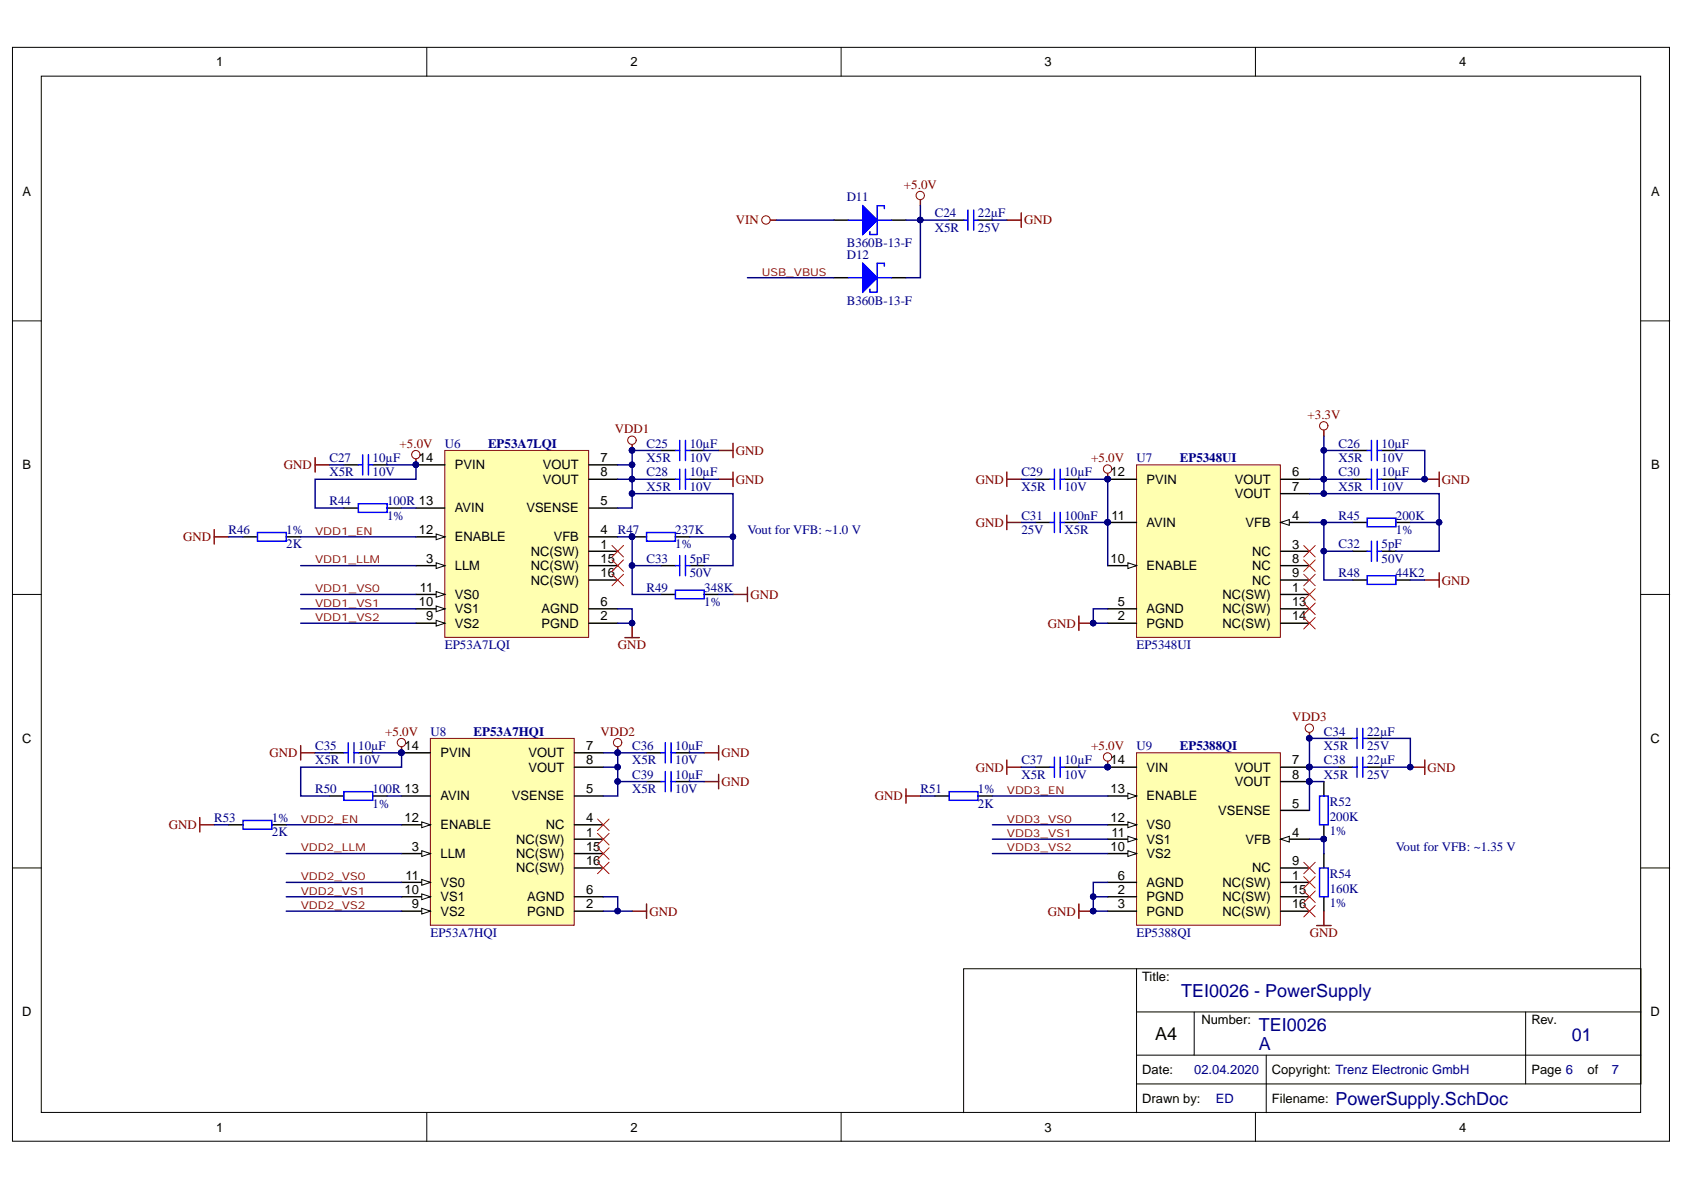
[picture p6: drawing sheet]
<svg xmlns="http://www.w3.org/2000/svg" width="297mm" height="210mm" viewBox="0 0 297 210" stroke-linecap="round" stroke-linejoin="round" font-family="sans-serif">
<defs><g id="words">
<g font-size="3.2" fill="#000080">
<text x="208.4" y="175.8">TEI0026 - PowerSupply</text>
<text x="222.1" y="185.2">A</text>
<text x="222.1" y="181.9">TEI0026</text>
<text x="277.2" y="183.6">01</text>
<text x="235.6" y="194.8">PowerSupply.SchDoc</text>
</g>
<text font-size="3.2" x="203.8" y="183.4">A4</text>
<g font-size="2.3">
<text x="38.1" y="11.7">1</text>
<text x="111.2" y="11.7">2</text>
<text x="184.3" y="11.7">3</text>
<text x="257.4" y="11.7">4</text>
<text x="4" y="34.5">A</text>
<text x="291.2" y="34.5">A</text>
<text x="4" y="82.8">B</text>
<text x="73.9" y="81.5">14</text>
<text x="80.2" y="82.8">PVIN</text>
<text x="95.8" y="82.8">VOUT</text>
<text x="105.9" y="81.5">7</text>
<text x="291.2" y="82.8">B</text>
<text x="95.8" y="85.3">VOUT</text>
<text x="105.9" y="89.1">5</text>
<text x="105.9" y="84">8</text>
<text x="195.9" y="84">12</text>
<text x="202.2" y="85.3">PVIN</text>
<text x="217.8" y="87.9">VOUT</text>
<text x="217.8" y="85.3">VOUT</text>
<text x="227.9" y="86.6">7</text>
<text x="227.9" y="84">6</text>
<text x="73.9" y="94.2">12</text>
<text x="80.2" y="90.4">AVIN</text>
<text x="80.2" y="95.5">ENABLE</text>
<text x="92.8" y="90.4">VSENSE</text>
<text x="97.7" y="95.5">VFB</text>
<text x="105.9" y="94.2">4</text>
<text x="196.1" y="91.7">11</text>
<text x="202.2" y="92.9">AVIN</text>
<text x="219.7" y="92.9">VFB</text>
<text x="227.9" y="91.7">4</text>
<text x="75.2" y="99.3">3</text>
<text x="80.2" y="100.6">LLM</text>
<text x="93.7" y="98">NC(SW)</text>
<text x="93.7" y="100.6">NC(SW)</text>
<text x="105.9" y="96.8">1</text>
<text x="105.9" y="99.3">15</text>
<text x="105.9" y="101.8">16</text>
<text x="195.9" y="99.3">10</text>
<text x="202.2" y="100.6">ENABLE</text>
<text x="220.8" y="98">NC</text>
<text x="220.8" y="100.6">NC</text>
<text x="227.9" y="96.8">3</text>
<text x="227.9" y="99.3">8</text>
<text x="227.9" y="101.8">9</text>
<text x="73.9" y="106.9">10</text>
<text x="74.1" y="104.4">11</text>
<text x="80.2" y="105.6">VS0</text>
<text x="93.7" y="103.1">NC(SW)</text>
<text x="105.9" y="106.9">6</text>
<text x="197.2" y="106.9">5</text>
<text x="215.6" y="105.6">NC(SW)</text>
<text x="220.8" y="103.1">NC</text>
<text x="227.9" y="104.4">1</text>
<text x="227.9" y="106.9">13</text>
<text x="75.2" y="109.4">9</text>
<text x="80.2" y="108.2">VS1</text>
<text x="80.2" y="110.7">VS2</text>
<text x="95.5" y="110.7">PGND</text>
<text x="95.5" y="108.2">AGND</text>
<text x="105.9" y="109.4">2</text>
<text x="197.2" y="109.4">2</text>
<text x="202.2" y="108.2">AGND</text>
<text x="202.2" y="110.7">PGND</text>
<text x="215.6" y="108.2">NC(SW)</text>
<text x="215.6" y="110.7">NC(SW)</text>
<text x="227.9" y="109.4">14</text>
<text x="3.9" y="131">C</text>
<text x="291.1" y="131">C</text>
<text x="71.4" y="132.3">14</text>
<text x="77.7" y="133.6">PVIN</text>
<text x="93.2" y="133.6">VOUT</text>
<text x="93.2" y="136.1">VOUT</text>
<text x="103.4" y="132.3">7</text>
<text x="103.4" y="134.8">8</text>
<text x="195.9" y="134.8">14</text>
<text x="202.2" y="136.1">VIN</text>
<text x="217.8" y="136.1">VOUT</text>
<text x="227.9" y="134.8">7</text>
<text x="227.9" y="137.4">8</text>
<text x="77.7" y="141.2">AVIN</text>
<text x="90.3" y="141.2">VSENSE</text>
<text x="103.4" y="139.9">5</text>
<text x="195.9" y="139.9">13</text>
<text x="202.2" y="141.2">ENABLE</text>
<text x="214.9" y="143.7">VSENSE</text>
<text x="217.8" y="138.6">VOUT</text>
<text x="227.9" y="142.4">5</text>
<text x="71.4" y="145">12</text>
<text x="77.7" y="146.3">ENABLE</text>
<text x="91.1" y="148.8">NC(SW)</text>
<text x="96.3" y="146.3">NC</text>
<text x="103.4" y="147.6">1</text>
<text x="103.4" y="145">4</text>
<text x="195.9" y="145">12</text>
<text x="196.1" y="147.6">11</text>
<text x="202.2" y="148.8">VS1</text>
<text x="202.2" y="146.3">VS0</text>
<text x="219.7" y="148.8">VFB</text>
<text x="227.9" y="147.6">4</text>
<text x="71.5" y="155.2">11</text>
<text x="72.6" y="150.1">3</text>
<text x="77.7" y="151.4">LLM</text>
<text x="91.1" y="151.4">NC(SW)</text>
<text x="91.1" y="153.9">NC(SW)</text>
<text x="103.4" y="150.1">15</text>
<text x="103.4" y="152.6">16</text>
<text x="195.9" y="150.1">10</text>
<text x="197.2" y="155.2">6</text>
<text x="202.2" y="151.4">VS2</text>
<text x="220.8" y="153.9">NC</text>
<text x="227.9" y="152.6">9</text>
<text x="227.9" y="155.2">1</text>
<text x="71.4" y="157.7">10</text>
<text x="72.6" y="160.2">9</text>
<text x="77.7" y="156.4">VS0</text>
<text x="77.7" y="159">VS1</text>
<text x="77.7" y="161.5">VS2</text>
<text x="93" y="161.5">PGND</text>
<text x="93" y="159">AGND</text>
<text x="103.4" y="160.2">2</text>
<text x="103.4" y="157.7">6</text>
<text x="197.2" y="160.2">3</text>
<text x="197.2" y="157.7">2</text>
<text x="202.2" y="156.4">AGND</text>
<text x="202.2" y="161.5">PGND</text>
<text x="202.2" y="159">PGND</text>
<text x="215.6" y="156.4">NC(SW)</text>
<text x="215.6" y="159">NC(SW)</text>
<text x="215.6" y="161.5">NC(SW)</text>
<text x="227.9" y="157.7">15</text>
<text x="227.9" y="160.2">16</text>
<text x="201.5" y="173">Title:</text>
<text x="3.9" y="179.3">D</text>
<text x="291.1" y="179.3">D</text>
<text x="211.9" y="180.6">Number:</text>
<text x="270.1" y="180.6">Rev.</text>
<text x="201.5" y="189.4">Date:</text>
<text x="224.4" y="189.4">Copyright: Trenz Electronic GmbH</text>
<text x="270.1" y="189.4">Page 6</text>
<text x="280" y="189.4">of</text>
<text x="201.5" y="194.5">Drawn by:</text>
<text x="224.4" y="194.5">Filename:</text>
<text x="38.1" y="199.6">1</text>
<text x="111.2" y="199.6">2</text>
<text x="184.3" y="199.6">3</text>
<text x="257.4" y="199.6">4</text>
</g>
<g font-size="2.3" fill="#000080">
<text x="149.4" y="35.5">D11</text>
<text x="164.9" y="40.9">X5R</text>
<text x="164.9" y="38.3">C24</text>
<text x="172.5" y="40.9">25V</text>
<text x="172.5" y="38.3">22µF</text>
<text x="149.4" y="43.7">B360B-13-F</text>
<text x="149.4" y="45.7">D12</text>
<text x="149.4" y="53.8">B360B-13-F</text>
<text x="58.1" y="81.5">C27</text>
<text x="65.7" y="81.5">10µF</text>
<text x="78.5" y="79">U6</text>
<text x="86.1" y="79">EP53A7LQI</text>
<text x="114" y="81.5">X5R</text>
<text x="114" y="79">C25</text>
<text x="121.7" y="81.5">10V</text>
<text x="121.7" y="79">10µF</text>
<text x="200.5" y="81.5">U7</text>
<text x="208.1" y="81.5">EP5348UI</text>
<text x="236.1" y="81.5">X5R</text>
<text x="236.1" y="79">C26</text>
<text x="243.7" y="81.5">10V</text>
<text x="243.7" y="79">10µF</text>
<text x="58.1" y="89.1">R44</text>
<text x="58.1" y="84">X5R</text>
<text x="65.7" y="84">10V</text>
<text x="68.3" y="89.1">100R 13</text>
<text x="114" y="86.6">X5R</text>
<text x="114" y="84">C28</text>
<text x="121.7" y="86.6">10V</text>
<text x="121.7" y="84">10µF</text>
<text x="180.2" y="86.6">X5R</text>
<text x="180.2" y="84">C29</text>
<text x="187.8" y="86.6">10V</text>
<text x="187.8" y="84">10µF</text>
<text x="236.1" y="86.6">X5R</text>
<text x="236.1" y="84">C30</text>
<text x="243.7" y="86.6">10V</text>
<text x="243.7" y="84">10µF</text>
<text x="40.3" y="94.2">R46</text>
<text x="50.5" y="94.2">1%</text>
<text x="68.3" y="91.7">1%</text>
<text x="109" y="94.2">R47</text>
<text x="119.1" y="94.2">237K</text>
<text x="131.8" y="94.2">Vout for VFB: ~1.0 V</text>
<text x="180.2" y="94.2">25V</text>
<text x="180.2" y="91.7">C31</text>
<text x="187.8" y="94.2">X5R</text>
<text x="187.8" y="91.7">100nF</text>
<text x="236.1" y="91.7">R45</text>
<text x="246.2" y="94.2">1%</text>
<text x="246.2" y="91.7">200K</text>
<text x="50.5" y="96.7">2K</text>
<text x="114" y="99.3">C33</text>
<text x="119.1" y="96.7">1%</text>
<text x="121.7" y="101.8">50V</text>
<text x="121.7" y="99.3">5pF</text>
<text x="236.1" y="96.7">C32</text>
<text x="236.1" y="101.8">R48</text>
<text x="243.7" y="99.3">50V</text>
<text x="243.7" y="96.7">5pF</text>
<text x="246.2" y="101.8">44K2</text>
<text x="114" y="104.4">R49</text>
<text x="124.2" y="106.9">1%</text>
<text x="124.2" y="104.4">348K</text>
<text x="78.5" y="114.5">EP53A7LQI</text>
<text x="200.5" y="114.5">EP5348UI</text>
<text x="75.9" y="129.8">U8</text>
<text x="83.5" y="129.8">EP53A7HQI</text>
<text x="233.5" y="129.8">C34</text>
<text x="241.2" y="129.8">22µF</text>
<text x="55.6" y="134.8">X5R</text>
<text x="55.6" y="132.3">C35</text>
<text x="63.2" y="134.8">10V</text>
<text x="63.2" y="132.3">10µF</text>
<text x="111.5" y="134.8">X5R</text>
<text x="111.5" y="132.3">C36</text>
<text x="111.5" y="137.4">C39</text>
<text x="119.1" y="134.8">10V</text>
<text x="119.1" y="132.3">10µF</text>
<text x="119.1" y="137.4">10µF</text>
<text x="180.2" y="137.4">X5R</text>
<text x="180.2" y="134.8">C37</text>
<text x="187.8" y="137.4">10V</text>
<text x="187.8" y="134.8">10µF</text>
<text x="200.5" y="132.3">U9</text>
<text x="208.1" y="132.3">EP5388QI</text>
<text x="233.5" y="132.3">X5R</text>
<text x="233.5" y="137.4">X5R</text>
<text x="233.5" y="134.8">C38</text>
<text x="241.2" y="132.3">25V</text>
<text x="241.2" y="137.4">25V</text>
<text x="241.2" y="134.8">22µF</text>
<text x="55.6" y="139.9">R50</text>
<text x="65.7" y="142.4">1%</text>
<text x="65.7" y="139.9">100R 13</text>
<text x="111.5" y="139.9">X5R</text>
<text x="119.1" y="139.9">10V</text>
<text x="162.3" y="139.9">R51</text>
<text x="172.5" y="139.9">1%</text>
<text x="172.5" y="142.4">2K</text>
<text x="234.6" y="142.2">R52</text>
<text x="37.8" y="145">R53</text>
<text x="48" y="145">1%</text>
<text x="48" y="147.5">2K</text>
<text x="234.6" y="147.3">1%</text>
<text x="234.6" y="144.7">200K</text>
<text x="234.6" y="154.9">R54</text>
<text x="246.2" y="150.1">Vout for VFB: ~1.35 V</text>
<text x="234.6" y="160">1%</text>
<text x="234.6" y="157.4">160K</text>
<text x="75.9" y="165.3">EP53A7HQI</text>
<text x="200.5" y="165.3">EP5388QI</text>
<text x="210.7" y="189.4">02.04.2020</text>
<text x="284.3" y="189.4">7</text>
<text x="214.5" y="194.5">ED</text>
</g>
<g font-size="2.3" fill="#800000">
<text x="159.4" y="33.3">+5.0V</text>
<text x="129.8" y="39.6">VIN</text>
<text x="180.7" y="39.6">GND</text>
<text x="108.5" y="76.4">VDD1</text>
<text x="230.6" y="73.9">+3.3V</text>
<text x="50.1" y="82.8">GND</text>
<text x="70.5" y="79">+5.0V</text>
<text x="129.8" y="80.2">GND</text>
<text x="192.5" y="81.5">+5.0V</text>
<text x="129.8" y="85.3">GND</text>
<text x="172.1" y="85.3">GND</text>
<text x="254.3" y="85.3">GND</text>
<text x="32.3" y="95.5">GND</text>
<text x="172.1" y="92.9">GND</text>
<text x="132.4" y="105.6">GND</text>
<text x="254.3" y="103.1">GND</text>
<text x="184.8" y="110.7">GND</text>
<text x="109" y="114.5">GND</text>
<text x="67.9" y="129.8">+5.0V</text>
<text x="105.9" y="129.8">VDD2</text>
<text x="227.9" y="127.2">VDD3</text>
<text x="47.5" y="133.6">GND</text>
<text x="127.3" y="133.6">GND</text>
<text x="172.1" y="136.1">GND</text>
<text x="192.5" y="132.3">+5.0V</text>
<text x="251.8" y="136.1">GND</text>
<text x="127.3" y="138.6">GND</text>
<text x="154.3" y="141.2">GND</text>
<text x="29.8" y="146.2">GND</text>
<text x="114.5" y="161.5">GND</text>
<text x="184.8" y="161.5">GND</text>
<text x="231" y="165.3">GND</text>
</g>
<g font-size="1.9" fill="#800000">
<text x="134.4" y="48.6">USB_VBUS</text>
<text x="55.6" y="94.3">VDD1_EN</text>
<text x="55.6" y="99.4">VDD1_LLM</text>
<text x="55.6" y="104.5">VDD1_VS0</text>
<text x="55.6" y="107">VDD1_VS1</text>
<text x="55.6" y="109.5">VDD1_VS2</text>
<text x="177.6" y="140">VDD3_EN</text>
<text x="53" y="145.1">VDD2_EN</text>
<text x="177.6" y="145.1">VDD3_VS0</text>
<text x="177.6" y="147.6">VDD3_VS1</text>
<text x="53" y="155.2">VDD2_VS0</text>
<text x="53" y="150.2">VDD2_LLM</text>
<text x="177.6" y="150.2">VDD3_VS2</text>
<text x="53" y="157.8">VDD2_VS1</text>
<text x="53" y="160.3">VDD2_VS2</text>
</g>
</g></defs>
<g fill="#fff" stroke="#000" stroke-width=".18">
<path d="M2.2 8.4h292.3v192.9h-292.3z"/>
<path d="M7.3 13.4h282.1v182.8h-282.1z"/>
</g>
<g fill="none" stroke="#000" stroke-width=".18">
<path d="M75.3 8.4v5M148.4 8.4v5M221.4 8.4v5M2.2 56.6h5.1M289.4 56.6h5.1M2.2 104.9h5.1M289.4 104.9h5.1M2.2 153.1h5.1M289.4 153.1h5.1M200.5 170.9h88.9v20.3h-88.9zM200.5 170.9h-30.5v25.4M200.5 178.5h88.9"/>
<path d="M210.6 178.5v7.6h-10.1M269.1 178.5v12.7M75.3 196.3v5.1M148.4 196.3v5.1M200.5 191.2v5.1M210.6 186.1h78.8M221.4 196.3v5.1M223.4 186.1v10.2"/>
</g>
<g fill="none" stroke="#800000" stroke-width=".18">
<circle cx="135.1" cy="38.8" r=".74"/>
<circle cx="70.8" cy="131" r=".74"/>
<circle cx="108.9" cy="131" r=".74"/>
</g>
<path d="M135.9 38.8h1M53 131.5v2.6M53 132.8h2.6M70.8 131.8v1M109 131.8v1" fill="none" stroke="#800000" stroke-width=".25"/>
<g fill="#000080" stroke="#000080" stroke-width=".18">
<circle cx="108.9" cy="132.8" r=".48"/>
<circle cx="70.8" cy="132.8" r=".49"/>
</g>
<path d="M58.1 132.8h2.6M63.2 132.8h2.5" fill="none" stroke="#000" stroke-width=".25"/>
<path d="M60.7 132.8h.7M61.4 131v3.6M62.4 131v3.6M62.4 132.8h.8" fill="none" stroke="#00f" stroke-width=".25"/>
<path d="M75.9 130.2h25.4v33h-25.4z" fill="#ffffb0" stroke="#800000" stroke-width=".18"/>
<path d="M101.3 132.8h5.1M101.3 135.3h5.1M70.8 140.4h5.1M70.8 145.5h5.1M101.3 140.4h5.1M101.3 158.2h5.1M101.3 160.7h5.1" fill="none" stroke="#000" stroke-width=".25"/>
<path d="M74.4 145l1.5 .5-1.5 .5z" fill="#fff"/>
<path d="M74.4 145l1.5 .5-1.5 .5z" fill="none" stroke="#000" stroke-width=".18"/>
<path d="M70.8 132.8h5.1M70.8 150.6h5.1M101.3 148h5.1" fill="none" stroke="#000" stroke-width=".25"/>
<circle cx="70.8" cy="132.8" r=".49" fill="#000080" stroke="#000080" stroke-width=".18"/>
<path d="M74.4 150.1l1.5 .5-1.5 .5z" fill="#fff"/>
<path d="M74.4 150.1l1.5 .5-1.5 .5z" fill="none" stroke="#000" stroke-width=".18"/>
<path d="M70.8 155.6h5.1" fill="none" stroke="#000" stroke-width=".25"/>
<path d="M74.4 155.1l1.5 .5-1.5 .5z" fill="#fff"/>
<path d="M74.4 155.1l1.5 .5-1.5 .5z" fill="none" stroke="#000" stroke-width=".18"/>
<path d="M70.8 158.2h5.1" fill="none" stroke="#000" stroke-width=".25"/>
<path d="M74.4 157.7l1.5 .5-1.5 .5z" fill="#fff"/>
<path d="M74.4 157.7l1.5 .5-1.5 .5z" fill="none" stroke="#000" stroke-width=".18"/>
<path d="M70.8 160.7h5.1" fill="none" stroke="#000" stroke-width=".25"/>
<path d="M74.4 160.2l1.5 .5-1.5 .5z" fill="#fff"/>
<path d="M74.4 160.2l1.5 .5-1.5 .5z" fill="none" stroke="#000" stroke-width=".18"/>
<path d="M167.4 38.8h2.6M172.5 38.8h2.6M114 132.8h2.6M119.1 132.8h2.6M58.1 140.4h2.6M65.7 140.4h2.6M101.3 145.5h5.1M101.3 150.6h5.1M101.3 153.1h5.1" fill="none" stroke="#000" stroke-width=".25"/>
<g fill="#000080" stroke="#000080" stroke-width=".18">
<circle cx="70.8" cy="132.8" r=".49"/>
<circle cx="73.3" cy="82" r=".48"/>
</g>
<path d="M177.6 38.8h2.5M180.1 37.6v2.5M55.6 80.7v2.6M55.6 82h2.5M73.4 81v1M124.2 132.8h2.6M126.8 131.5v2.6M114 159.4v2.6M111.5 160.7h2.5" fill="none" stroke="#800000" stroke-width=".25"/>
<path d="M105.4 152.1l2 2M105.4 149.5l2 2.1M105.4 147l2 2M105.4 144.5l2 2M107.4 152.1l-2 2M107.4 149.5l-2 2.1M107.4 147l-2 2M107.4 144.5l-2 2" fill="none" stroke="#f00" stroke-width=".18"/>
<path d="M170 38.8h.7M170.7 37v3.6M171.7 37v3.6M171.7 38.8h.8M60.7 139.6h5v1.6h-5zM116.6 132.8h.8M117.4 131v3.6M118.4 131v3.6M118.4 132.8h.7" fill="none" stroke="#00f" stroke-width=".25"/>
<circle cx="73.3" cy="80.2" r=".74" fill="none" stroke="#800000" stroke-width=".18"/>
<path d="M78.5 79.5h25.3v32.9h-25.3z" fill="#ffffb0" stroke="#800000" stroke-width=".18"/>
<path d="M73.4 89.6h5.1M73.4 94.7h5.1M103.9 89.6h5.1M103.9 82h5.1M103.9 84.5h5.1M103.9 109.9h5.1M103.9 107.4h5.1" fill="none" stroke="#000" stroke-width=".25"/>
<path d="M76.9 94.2l1.6 .5-1.6 .5z" fill="#fff"/>
<path d="M76.9 94.2l1.6 .5-1.6 .5z" fill="none" stroke="#000" stroke-width=".18"/>
<path d="M73.4 82h5.1M73.4 99.8h5.1M103.9 97.2h5.1" fill="none" stroke="#000" stroke-width=".25"/>
<circle cx="73.3" cy="82" r=".48" fill="#000080" stroke="#000080" stroke-width=".18"/>
<path d="M76.9 99.3l1.6 .5-1.6 .5z" fill="#fff"/>
<path d="M76.9 99.3l1.6 .5-1.6 .5z" fill="none" stroke="#000" stroke-width=".18"/>
<path d="M73.4 104.9h5.1" fill="none" stroke="#000" stroke-width=".25"/>
<path d="M76.9 104.3l1.6 .6-1.6 .5z" fill="#fff"/>
<path d="M76.9 104.3l1.6 .6-1.6 .5z" fill="none" stroke="#000" stroke-width=".18"/>
<path d="M73.4 107.4h5.1" fill="none" stroke="#000" stroke-width=".25"/>
<path d="M76.9 106.9l1.6 .5-1.6 .5z" fill="#fff"/>
<path d="M76.9 106.9l1.6 .5-1.6 .5z" fill="none" stroke="#000" stroke-width=".18"/>
<path d="M73.4 109.9h5.1" fill="none" stroke="#000" stroke-width=".25"/>
<path d="M76.9 109.4l1.6 .5-1.6 .5z" fill="#fff"/>
<path d="M76.9 109.4l1.6 .5-1.6 .5z" fill="none" stroke="#000" stroke-width=".18"/>
<g fill="none" stroke="#000" stroke-width=".25">
<path d="M147.1 38.8h2.5M157.3 38.8h2.5M116.6 79.5h2.5M121.7 79.5h2.5M238.6 79.5h2.5M243.7 79.5h2.5M60.7 89.6h2.5M60.7 82h2.5M65.7 82h2.6M68.3 89.6h2.5M103.9 94.7h5.1M103.9 99.8h5.1"/>
<path d="M116.6 84.5h2.5M121.7 84.5h2.5M182.7 84.5h2.5M182.7 92.2h2.5M187.8 84.5h2.5M187.8 92.2h2.5M238.6 84.5h2.5M238.6 92.2h2.5M238.6 97.2h2.5M243.7 84.5h2.5M243.7 97.2h2.5M246.2 92.2h2.6"/>
<path d="M103.9 102.3h5.1M238.6 102.3h2.5M246.2 102.3h2.6M114 137.9h2.6M119.1 137.9h2.6M182.7 135.3h2.5M187.8 135.3h2.5M233.5 137.9v2.5M236.1 135.3h2.5M236.1 130.2h2.5M241.1 135.3h2.6M241.1 130.2h2.6"/>
<path d="M233.5 145.5v2.5M233.5 150.6v2.5M233.5 158.2v2.5"/>
</g>
<g fill="#000080" stroke="#000080" stroke-width=".18">
<circle cx="73.3" cy="82" r=".48"/>
<circle cx="111.5" cy="79.4" r=".48"/>
<circle cx="195.4" cy="84.5" r=".48"/>
<circle cx="192.8" cy="109.9" r=".48"/>
<circle cx="251.3" cy="84.5" r=".49"/>
<circle cx="195.4" cy="135.3" r=".48"/>
<circle cx="230.9" cy="130.2" r=".49"/>
<circle cx="248.7" cy="135.3" r=".48"/>
<circle cx="233.5" cy="148" r=".48"/>
</g>
<path d="M107.9 98.8l2.1 2M107.9 96.2l2.1 2M110 98.8l-2.1 2M110 96.2l-2.1 2M107.9 101.3l2.1 2M110 101.3l-2.1 2" fill="none" stroke="#f00" stroke-width=".18"/>
<g fill="none" stroke="#00f" stroke-width=".25">
<path d="M149.6 38.8h2.6M152.2 36.3l2.5 2.5-2.5 2.6zM154.7 36.3v5.1M154.7 38.8h2.6M119.1 79.5h.8M119.9 77.7v3.5M120.9 77.7v3.5M120.9 79.5h.8M241.1 79.5h.8M241.9 77.7v3.5M242.9 79.5h.8M242.9 77.7v3.5"/>
<path d="M63.2 88.9h5.1v1.5h-5.1zM63.2 82h.8M64 80.2v3.6M65 80.2v3.6M65 82h.7M119.1 84.5h.8M119.9 82.8v3.5M120.9 82.8v3.5M120.9 84.5h.8M185.2 84.5h.8M185.2 92.2h.8M186 82.8v3.5"/>
<path d="M186 90.4v3.5M187 82.8v3.5M187 90.4v3.5M187 84.5h.8M187 92.2h.8M241.1 91.4h5.1v1.5h-5.1zM241.1 84.5h.8M241.1 97.2h.8M241.9 82.8v3.5M241.9 95.5v3.5M242.9 84.5h.8M242.9 82.8v3.5"/>
<path d="M242.9 95.5v3.5M242.9 97.2h.8M241.1 101.6h5.1v1.5h-5.1zM116.6 137.9h.8M117.4 136.1v3.5M118.4 136.1v3.5M118.4 137.9h.7M185.2 135.3h.8M186 133.5v3.6M187 133.5v3.6M187 135.3h.8M238.6 135.3h.8"/>
<path d="M238.6 130.2h.8M239.4 128.5v3.5M239.4 133.5v3.6M240.4 135.3h.7M240.4 128.5v3.5M240.4 133.5v3.6M240.4 130.2h.7M232.8 140.4h1.5v5.1h-1.5zM232.8 153.1h1.5v5.1h-1.5z"/>
</g>
<g fill="none" stroke="#800000" stroke-width=".18">
<circle cx="162.3" cy="34.5" r=".74"/>
<circle cx="111.5" cy="77.7" r=".74"/>
<circle cx="233.5" cy="75.1" r=".74"/>
<circle cx="195.4" cy="82.7" r=".74"/>
<circle cx="195.4" cy="133.5" r=".74"/>
<circle cx="231" cy="128.4" r=".74"/>
</g>
<g fill="none" stroke="#800000" stroke-width=".25">
<path d="M162.3 35.3v1M111.5 78.4v1.1M126.8 79.5h2.5M129.3 78.2v2.5M233.5 75.9v1M126.8 84.5h2.5M129.3 83.3v2.5M177.6 83.3v2.5M177.6 90.9v2.5M177.6 84.5h2.5M177.6 92.2h2.5M195.4 83.5v1"/>
<path d="M251.3 84.5h2.6M253.9 83.3v2.5M190.3 108.7v2.5M190.3 109.9h2.5M251.3 102.3h2.6M253.9 101v2.6M124.2 137.9h2.6M126.8 136.6v2.5M177.6 134.1v2.5M177.6 135.3h2.5M195.4 134.3v1M231 129.2v1"/>
<path d="M248.8 135.3h2.5M251.3 134.1v2.5M232.2 163.3h2.6M233.5 160.7v2.6"/>
</g>
<path d="M152.2 36.3l2.5 2.5-2.5 2.6z" fill="#00f"/>
<path d="M152.2 36.3l2.5 2.5-2.5 2.6z" fill="none" stroke="#00f" stroke-width=".18"/>
<path d="M154.7 36.3h1.3v.5M149.6 49h2.6M152.2 46.4l2.5 2.6-2.5 2.5zM153.4 40.9v.5h1.3M154.7 46.4v5.1M154.7 49h2.6" fill="none" stroke="#00f" stroke-width=".25"/>
<path d="M147.1 49h2.5M157.3 49h2.5" fill="none" stroke="#000" stroke-width=".25"/>
<path d="M152.2 46.4l2.5 2.6-2.5 2.5z" fill="#00f"/>
<path d="M152.2 46.4l2.5 2.6-2.5 2.5z" fill="none" stroke="#00f" stroke-width=".18"/>
<path d="M153.4 51v.5h1.3M154.7 46.4h1.3v.6" fill="none" stroke="#00f" stroke-width=".25"/>
<path d="M200.5 82h25.3v30.4h-25.3z" fill="#ffffb0" stroke="#800000" stroke-width=".18"/>
<path d="M195.4 84.5h5.1M195.4 92.2h5.1M195.4 99.8h5.1" fill="none" stroke="#000" stroke-width=".25"/>
<g fill="#000080" stroke="#000080" stroke-width=".18">
<circle cx="195.4" cy="84.5" r=".48"/>
<circle cx="195.4" cy="92.1" r=".48"/>
</g>
<path d="M198.9 99.3l1.6 .5-1.6 .5z" fill="#fff"/>
<path d="M198.9 99.3l1.6 .5-1.6 .5z" fill="none" stroke="#000" stroke-width=".18"/>
<path d="M225.9 97.2h5.1M225.9 99.8h5.1M225.9 87.1h5.1M225.9 84.5h5.1M225.9 92.2h5.1M195.4 107.4h5.1M195.4 109.9h5.1M225.9 104.9h5.1M225.9 107.4h5.1M225.9 109.9h5.1M225.9 102.3h5.1" fill="none" stroke="#000" stroke-width=".25"/>
<path d="M225.9 92.2l1.5-.6v1.1z" fill="#fff"/>
<path d="M225.9 92.2l1.5-.6v1.1z" fill="none" stroke="#000" stroke-width=".18"/>
<g fill="#000080" stroke="#000080" stroke-width=".18">
<circle cx="195.4" cy="84.5" r=".48"/>
<circle cx="195.4" cy="92.1" r=".48"/>
</g>
<path d="M230 96.2l2 2M230 98.8l2 2M232 96.2l-2 2M232 98.8l-2 2M230 101.3l2 2M230 103.8l2 2.1M230 106.4l2 2M230 108.9l2 2M232 101.3l-2 2M232 103.8l-2 2.1M232 106.4l-2 2M232 108.9l-2 2" fill="none" stroke="#f00" stroke-width=".18"/>
<path d="M200.5 132.8h25.3v30.4h-25.3z" fill="#ffffb0" stroke="#800000" stroke-width=".18"/>
<path d="M195.4 140.4h5.1" fill="none" stroke="#000" stroke-width=".25"/>
<path d="M198.9 139.9l1.6 .5-1.6 .5z" fill="#fff"/>
<path d="M198.9 139.9l1.6 .5-1.6 .5z" fill="none" stroke="#000" stroke-width=".18"/>
<path d="M195.4 135.3h5.1M195.4 148h5.1" fill="none" stroke="#000" stroke-width=".25"/>
<circle cx="195.4" cy="135.3" r=".48" fill="#000080" stroke="#000080" stroke-width=".18"/>
<path d="M198.9 147.5l1.6 .5-1.6 .5z" fill="#fff"/>
<path d="M198.9 147.5l1.6 .5-1.6 .5z" fill="none" stroke="#000" stroke-width=".18"/>
<path d="M195.4 145.5h5.1" fill="none" stroke="#000" stroke-width=".25"/>
<path d="M198.9 145l1.6 .5-1.6 .5z" fill="#fff"/>
<path d="M198.9 145l1.6 .5-1.6 .5z" fill="none" stroke="#000" stroke-width=".18"/>
<path d="M195.4 150.6h5.1" fill="none" stroke="#000" stroke-width=".25"/>
<path d="M198.9 150.1l1.6 .5-1.6 .5z" fill="#fff"/>
<path d="M198.9 150.1l1.6 .5-1.6 .5z" fill="none" stroke="#000" stroke-width=".18"/>
<path d="M225.9 135.3h5.1M225.9 137.9h5.1M195.4 155.6h5.1M195.4 158.2h5.1M225.9 153.1h5.1M225.9 148h5.1M195.4 160.7h5.1" fill="none" stroke="#000" stroke-width=".25"/>
<g fill="#000080" stroke="#000080" stroke-width=".18">
<circle cx="230.9" cy="135.3" r=".49"/>
<circle cx="230.9" cy="137.8" r=".49"/>
</g>
<path d="M225.9 148l1.5-.5v1z" fill="#fff"/>
<path d="M225.9 148l1.5-.5v1z" fill="none" stroke="#000" stroke-width=".18"/>
<g fill="none" stroke="#000" stroke-width=".25">
<path d="M42.9 94.7h2.5M50.5 94.7h2.5M111.5 94.7h2.5M116.6 99.8h2.5M119.1 94.7h2.6M121.7 99.8h2.5M116.6 104.9h2.5M124.2 104.9h2.6M40.3 145.5h2.6M48 145.5h2.5M164.9 140.4h2.5M172.5 140.4h2.6"/>
<path d="M225.9 155.6h5.1M225.9 158.2h5.1M225.9 142.9h5.1M225.9 160.7h5.1"/>
</g>
<g fill="#000080" stroke="#000080" stroke-width=".18">
<circle cx="195.4" cy="135.3" r=".48"/>
<circle cx="230.9" cy="135.3" r=".49"/>
<circle cx="230.9" cy="137.8" r=".49"/>
<circle cx="192.8" cy="160.7" r=".48"/>
<circle cx="111.5" cy="109.9" r=".48"/>
<circle cx="111.5" cy="94.7" r=".48"/>
<circle cx="108.9" cy="160.7" r=".48"/>
<circle cx="108.9" cy="132.8" r=".48"/>
<circle cx="111.5" cy="84.5" r=".48"/>
<circle cx="111.5" cy="82" r=".48"/>
<circle cx="111.5" cy="79.4" r=".48"/>
<circle cx="162.3" cy="38.8" r=".48"/>
<circle cx="253.8" cy="92.1" r=".48"/>
<circle cx="233.5" cy="97.2" r=".48"/>
<circle cx="233.5" cy="92.1" r=".48"/>
<circle cx="233.5" cy="84.5" r=".48"/>
<circle cx="233.5" cy="87.1" r=".48"/>
<circle cx="195.4" cy="92.1" r=".48"/>
<circle cx="195.4" cy="84.5" r=".48"/>
<circle cx="251.3" cy="84.5" r=".49"/>
<circle cx="230.9" cy="130.2" r=".49"/>
<circle cx="248.7" cy="135.3" r=".48"/>
<circle cx="108.9" cy="135.3" r=".48"/>
<circle cx="108.9" cy="137.8" r=".48"/>
<circle cx="192.8" cy="109.9" r=".48"/>
<circle cx="233.5" cy="79.4" r=".48"/>
<circle cx="192.8" cy="158.2" r=".48"/>
<circle cx="233.5" cy="148" r=".48"/>
<circle cx="70.8" cy="132.8" r=".49"/>
<circle cx="73.3" cy="82" r=".48"/>
<circle cx="129.3" cy="94.7" r=".48"/>
<circle cx="111.5" cy="99.7" r=".48"/>
<circle cx="111.5" cy="87.1" r=".48"/>
</g>
<path d="M37.8 93.4v2.6M37.8 94.7h2.5M110.2 112.5h2.6M111.5 109.9v2.6M129.3 104.9h2.5M131.8 103.6v2.5M159.8 139.1v2.6M35.2 144.2v2.6M35.2 145.5h2.6M159.8 140.4h2.5M190.3 159.4v2.6M190.3 160.7h2.5" fill="none" stroke="#800000" stroke-width=".25"/>
<path d="M230 152.1l2 2M230 154.6l2 2.1M230 157.2l2 2M230 159.7l2 2M232 152.1l-2 2M232 154.6l-2 2.1M232 157.2l-2 2M232 159.7l-2 2" fill="none" stroke="#f00" stroke-width=".18"/>
<path d="M45.4 93.9h5.1v1.6h-5.1zM114 93.9h5.1v1.6h-5.1zM119.1 99.8h.8M119.9 98v3.6M120.9 98v3.6M120.9 99.8h.8M119.1 104.1h5.1v1.5h-5.1zM167.4 139.6h5.1v1.6h-5.1zM42.9 144.7h5.1v1.5h-5.1z" fill="none" stroke="#00f" stroke-width=".25"/>
<g fill="none" stroke="#000080" stroke-width=".25">
<path d="M136.9 38.8h10.2M159.8 38.8h2.5v10.2h-2.5M162.3 36.3v2.5h5.1M175.1 38.8h2.5M131.8 49h15.3M116.6 79.5h-5.1v5h-2.5M124.2 79.5h2.6M233.5 79.5v7.6h-2.5M233.5 76.9v2.6h5.1M246.2 79.5h5.1v5h-5.1M40.3 94.7h2.6M53 99.8h20.4"/>
<path d="M53 94.7h20.4M58.1 82h2.6M68.3 82h5.1v2.5h-17.8v5.1h5.1M70.8 89.6h2.6M109 94.7h2.5v10.2h5.1M109 82h2.5M111.5 87.1v2.5h-2.5M111.5 99.8h5.1M116.6 84.5h-5.1v2.6h17.8v12.7h-5.1M121.7 94.7h7.6M124.2 84.5h2.6M180.1 84.5h2.6"/>
<path d="M180.1 92.2h2.6M190.3 84.5h5.1v7.7h-5.1M195.4 92.2v7.6M231 84.5h7.6M231 92.2h2.5M233.5 87.1h20.4v5.1M238.6 97.2h-5.1v5.1h5.1M238.6 92.2h-5.1v5M248.8 92.2h5.1v5h-7.7M53 104.9h20.4M53 107.4h20.4M53 109.9h20.4"/>
<path d="M109 107.4h2.5v2.5h-2.5M126.8 104.9h2.5M195.4 107.4h-2.6v2.5h2.6M248.8 102.3h2.5M55.6 132.8h2.5M65.7 132.8h5.1v2.5h-17.8v5.1h5.1M106.4 132.8h2.6v7.6h-2.6M106.4 135.3h2.6M109 132.8h5M109 137.9h5M121.7 132.8h2.5M121.7 137.9h2.5"/>
<path d="M180.1 135.3h2.6M190.3 135.3h5.1M231 135.3h5.1M231 135.3v2.6M233.5 137.9h-2.5v5M236.1 130.2h-5.1v5.1M243.7 130.2h5.1v5.1h-5.1M37.8 145.5h2.5M50.5 155.6h20.3M50.5 158.2h20.3M50.5 150.6h20.3M50.5 145.5h20.3"/>
<path d="M68.3 140.4h2.5M106.4 158.2h2.6v2.5M162.3 140.4h2.6M175.1 140.4h20.3M175.1 150.6h20.3M175.1 145.5h20.3M175.1 148h20.3M195.4 158.2h-2.6v2.5h2.6M195.4 155.6h-2.6v2.6M231 148h2.5v2.6M50.5 160.7h20.3M106.4 160.7h5.1"/>
</g>
<use href="#words"/>
</svg>
